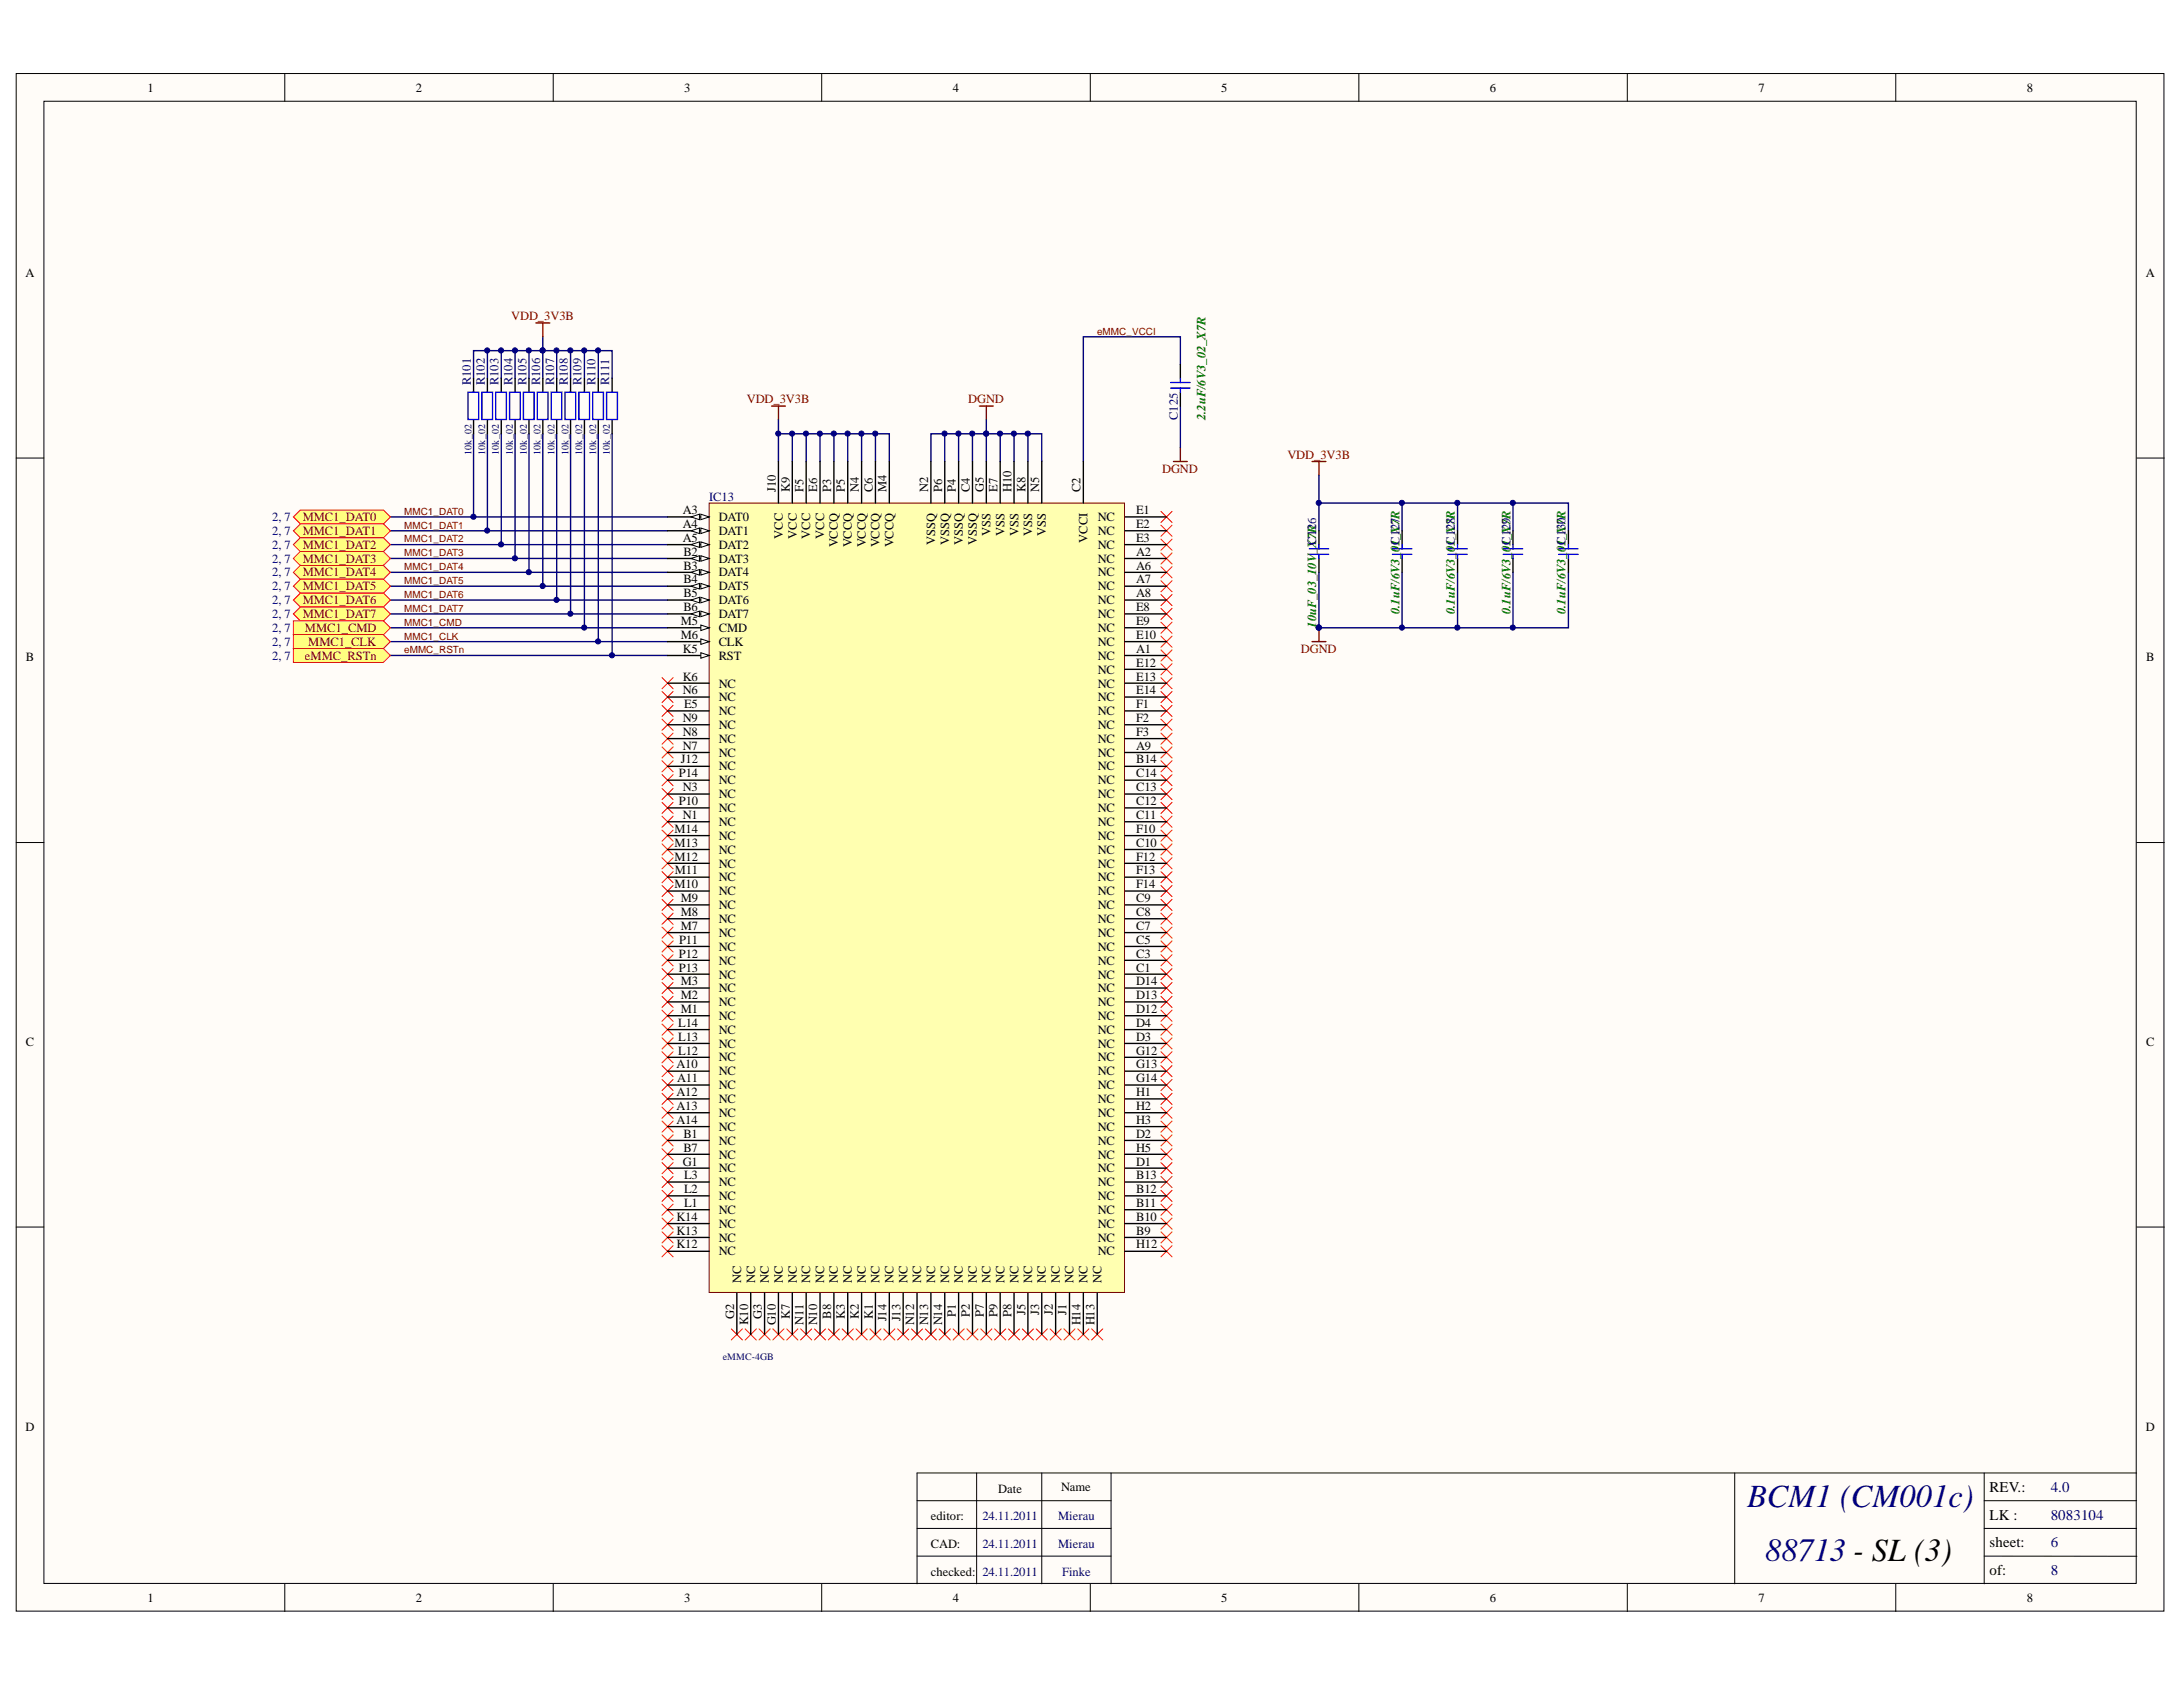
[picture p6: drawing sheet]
<svg xmlns="http://www.w3.org/2000/svg" width="279mm" height="216mm" viewBox="0 0 279 216" stroke-linecap="round" stroke-linejoin="round" font-family="sans-serif">
<defs><g id="words">
<g font-size="4.1" fill="#000080">
<text x="223.6" y="192.9">BCM1 (CM001c)</text>
<text x="225.9" y="199.8">88713 - SL (3)</text>
</g>
<g font-size="1.9">
<text x="254.6" y="190.9">REV.:</text>
<text x="254.6" y="194.5">LK :</text>
<text x="254.6" y="198">sheet:</text>
<text x="254.6" y="201.6">of:</text>
</g>
<g font-size="1.9" fill="#000080">
<text x="262.5" y="190.9">4.0</text>
<text x="262.5" y="194.5">8083104</text>
<text x="262.5" y="198">6</text>
<text x="262.5" y="201.6">8</text>
</g>
<g font-size="1.6">
<text x="18.9" y="11.7">1</text>
<text x="53.2" y="11.7">2</text>
<text x="87.6" y="11.7">3</text>
<text x="122" y="11.7">4</text>
<text x="156.3" y="11.7">5</text>
<text x="190.7" y="11.7">6</text>
<text x="225.1" y="11.7">7</text>
<text x="259.4" y="11.7">8</text>
<text x="3.3" y="35.4">A</text>
<text x="274.6" y="35.4">A</text>
<text x="87.4" y="65.8">A3</text>
<text x="99.3" y="63" transform="rotate(-90 99.3 63)">J10</text>
<text x="101.1" y="63" transform="rotate(-90 101.1 63)">K9</text>
<text x="102.9" y="63" transform="rotate(-90 102.9 63)">F5</text>
<text x="104.6" y="63" transform="rotate(-90 104.6 63)">E6</text>
<text x="106.4" y="63" transform="rotate(-90 106.4 63)">P3</text>
<text x="108.1" y="63" transform="rotate(-90 108.1 63)">P5</text>
<text x="109.9" y="63" transform="rotate(-90 109.9 63)">N4</text>
<text x="111.7" y="63" transform="rotate(-90 111.7 63)">C6</text>
<text x="113.5" y="63" transform="rotate(-90 113.5 63)">M4</text>
<text x="118.8" y="63" transform="rotate(-90 118.8 63)">N2</text>
<text x="120.6" y="63" transform="rotate(-90 120.6 63)">P6</text>
<text x="122.4" y="63" transform="rotate(-90 122.4 63)">P4</text>
<text x="124.1" y="63" transform="rotate(-90 124.1 63)">C4</text>
<text x="125.9" y="63" transform="rotate(-90 125.9 63)">G5</text>
<text x="127.7" y="63" transform="rotate(-90 127.7 63)">E7</text>
<text x="129.5" y="63" transform="rotate(-90 129.5 63)">H10</text>
<text x="131.2" y="63" transform="rotate(-90 131.2 63)">K8</text>
<text x="133" y="63" transform="rotate(-90 133 63)">N5</text>
<text x="138.3" y="63" transform="rotate(-90 138.3 63)">C2</text>
<text x="145.4" y="65.8">E1</text>
<text x="87.4" y="67.6">A4</text>
<text x="87.4" y="69.3">A5</text>
<text x="87.5" y="71.1">B2</text>
<text x="92" y="66.7">DAT0</text>
<text x="92" y="68.5">DAT1</text>
<text x="92" y="70.2">DAT2</text>
<text x="100.2" y="68.9" transform="rotate(-90 100.2 68.9)">VCC</text>
<text x="102" y="68.9" transform="rotate(-90 102 68.9)">VCC</text>
<text x="103.7" y="68.9" transform="rotate(-90 103.7 68.9)">VCC</text>
<text x="105.5" y="68.9" transform="rotate(-90 105.5 68.9)">VCC</text>
<text x="107.3" y="70.1" transform="rotate(-90 107.3 70.1)">VCCQ</text>
<text x="109" y="70.1" transform="rotate(-90 109 70.1)">VCCQ</text>
<text x="110.8" y="70.1" transform="rotate(-90 110.8 70.1)">VCCQ</text>
<text x="112.6" y="70.1" transform="rotate(-90 112.6 70.1)">VCCQ</text>
<text x="114.4" y="70.1" transform="rotate(-90 114.4 70.1)">VCCQ</text>
<text x="119.7" y="69.7" transform="rotate(-90 119.7 69.7)">VSSQ</text>
<text x="121.5" y="69.7" transform="rotate(-90 121.5 69.7)">VSSQ</text>
<text x="123.2" y="69.7" transform="rotate(-90 123.2 69.7)">VSSQ</text>
<text x="125" y="69.7" transform="rotate(-90 125 69.7)">VSSQ</text>
<text x="126.8" y="68.6" transform="rotate(-90 126.8 68.6)">VSS</text>
<text x="128.6" y="68.6" transform="rotate(-90 128.6 68.6)">VSS</text>
<text x="130.3" y="68.6" transform="rotate(-90 130.3 68.6)">VSS</text>
<text x="132.1" y="68.6" transform="rotate(-90 132.1 68.6)">VSS</text>
<text x="133.9" y="68.6" transform="rotate(-90 133.9 68.6)">VSS</text>
<text x="139.2" y="69.5" transform="rotate(-90 139.2 69.5)">VCCI</text>
<text x="140.5" y="70.2">NC</text>
<text x="140.5" y="68.5">NC</text>
<text x="140.5" y="66.7">NC</text>
<text x="145.4" y="71.1">A2</text>
<text x="145.4" y="69.3">E3</text>
<text x="145.4" y="67.6">E2</text>
<text x="87.5" y="72.9">B3</text>
<text x="87.5" y="74.7">B4</text>
<text x="87.5" y="76.4">B5</text>
<text x="92" y="72">DAT3</text>
<text x="92" y="73.8">DAT4</text>
<text x="92" y="75.6">DAT5</text>
<text x="92" y="77.3">DAT6</text>
<text x="140.5" y="77.3">NC</text>
<text x="140.5" y="75.6">NC</text>
<text x="140.5" y="73.8">NC</text>
<text x="140.5" y="72">NC</text>
<text x="145.4" y="76.4">A8</text>
<text x="145.4" y="74.7">A7</text>
<text x="145.4" y="72.9">A6</text>
<text x="87.1" y="80">M5</text>
<text x="87.1" y="81.8">M6</text>
<text x="87.4" y="83.5">K5</text>
<text x="87.5" y="78.2">B6</text>
<text x="92" y="79.1">DAT7</text>
<text x="92" y="80.9">CMD</text>
<text x="92" y="82.7">CLK</text>
<text x="140.5" y="82.7">NC</text>
<text x="140.5" y="80.9">NC</text>
<text x="140.5" y="79.1">NC</text>
<text x="145.4" y="83.5">A1</text>
<text x="145.4" y="81.8">E10</text>
<text x="145.4" y="80">E9</text>
<text x="145.4" y="78.2">E8</text>
<text x="3.3" y="84.6">B</text>
<text x="87.4" y="87.1">K6</text>
<text x="87.4" y="88.9">N6</text>
<text x="92" y="84.4">RST</text>
<text x="92" y="88">NC</text>
<text x="92" y="89.8">NC</text>
<text x="140.5" y="89.8">NC</text>
<text x="140.5" y="88">NC</text>
<text x="140.5" y="86.2">NC</text>
<text x="140.5" y="84.4">NC</text>
<text x="145.4" y="88.9">E14</text>
<text x="145.4" y="87.1">E13</text>
<text x="145.4" y="85.3">E12</text>
<text x="274.7" y="84.6">B</text>
<text x="87.4" y="92.4">N9</text>
<text x="87.4" y="94.2">N8</text>
<text x="87.4" y="95.9">N7</text>
<text x="87.5" y="90.6">E5</text>
<text x="92" y="91.5">NC</text>
<text x="92" y="93.3">NC</text>
<text x="92" y="95.1">NC</text>
<text x="140.5" y="95.1">NC</text>
<text x="140.5" y="93.3">NC</text>
<text x="140.5" y="91.5">NC</text>
<text x="145.4" y="95.9">A9</text>
<text x="145.4" y="94.2">F3</text>
<text x="145.4" y="92.4">F2</text>
<text x="145.4" y="90.6">F1</text>
<text x="86.9" y="99.5">P14</text>
<text x="87.1" y="97.7">J12</text>
<text x="87.4" y="101.3">N3</text>
<text x="92" y="96.8">NC</text>
<text x="92" y="98.6">NC</text>
<text x="92" y="100.4">NC</text>
<text x="140.5" y="100.4">NC</text>
<text x="140.5" y="98.6">NC</text>
<text x="140.5" y="96.8">NC</text>
<text x="145.4" y="101.3">C13</text>
<text x="145.4" y="99.5">C14</text>
<text x="145.4" y="97.7">B14</text>
<text x="86.3" y="106.6">M14</text>
<text x="86.9" y="103">P10</text>
<text x="87.4" y="104.8">N1</text>
<text x="92" y="102.1">NC</text>
<text x="92" y="103.9">NC</text>
<text x="92" y="105.7">NC</text>
<text x="92" y="107.5">NC</text>
<text x="140.5" y="105.7">NC</text>
<text x="140.5" y="103.9">NC</text>
<text x="140.5" y="102.1">NC</text>
<text x="140.5" y="107.5">NC</text>
<text x="145.4" y="104.8">C11</text>
<text x="145.4" y="103">C12</text>
<text x="145.4" y="106.6">F10</text>
<text x="86.3" y="108.4">M13</text>
<text x="86.3" y="110.1">M12</text>
<text x="86.3" y="113.7">M10</text>
<text x="86.4" y="111.9">M11</text>
<text x="92" y="109.3">NC</text>
<text x="92" y="111">NC</text>
<text x="92" y="112.8">NC</text>
<text x="140.5" y="112.8">NC</text>
<text x="140.5" y="111">NC</text>
<text x="140.5" y="109.3">NC</text>
<text x="145.4" y="113.7">F14</text>
<text x="145.4" y="111.9">F13</text>
<text x="145.4" y="110.1">F12</text>
<text x="145.4" y="108.4">C10</text>
<text x="87.1" y="115.5">M9</text>
<text x="87.1" y="117.2">M8</text>
<text x="87.1" y="119">M7</text>
<text x="92" y="116.4">NC</text>
<text x="92" y="118.1">NC</text>
<text x="92" y="119.9">NC</text>
<text x="92" y="114.6">NC</text>
<text x="140.5" y="119.9">NC</text>
<text x="140.5" y="118.1">NC</text>
<text x="140.5" y="116.4">NC</text>
<text x="140.5" y="114.6">NC</text>
<text x="145.4" y="119">C7</text>
<text x="145.4" y="117.2">C8</text>
<text x="145.4" y="115.5">C9</text>
<text x="86.9" y="122.6">P12</text>
<text x="86.9" y="124.3">P13</text>
<text x="86.9" y="120.8">P11</text>
<text x="92" y="121.7">NC</text>
<text x="92" y="123.5">NC</text>
<text x="92" y="125.2">NC</text>
<text x="140.5" y="125.2">NC</text>
<text x="140.5" y="123.5">NC</text>
<text x="140.5" y="121.7">NC</text>
<text x="145.4" y="124.3">C1</text>
<text x="145.4" y="122.6">C3</text>
<text x="145.4" y="120.8">C5</text>
<text x="86.8" y="131.4">L14</text>
<text x="87.1" y="126.1">M3</text>
<text x="87.1" y="127.9">M2</text>
<text x="87.1" y="129.6">M1</text>
<text x="92" y="127">NC</text>
<text x="92" y="128.7">NC</text>
<text x="92" y="130.5">NC</text>
<text x="140.5" y="130.5">NC</text>
<text x="140.5" y="128.7">NC</text>
<text x="140.5" y="127">NC</text>
<text x="145.4" y="131.4">D4</text>
<text x="145.4" y="129.6">D12</text>
<text x="145.4" y="127.9">D13</text>
<text x="145.4" y="126.1">D14</text>
<text x="3.3" y="133.9">C</text>
<text x="86.6" y="136.7">A10</text>
<text x="86.8" y="133.2">L13</text>
<text x="86.8" y="135">L12</text>
<text x="92" y="132.3">NC</text>
<text x="92" y="134.1">NC</text>
<text x="92" y="135.8">NC</text>
<text x="92" y="137.6">NC</text>
<text x="140.5" y="137.6">NC</text>
<text x="140.5" y="135.8">NC</text>
<text x="140.5" y="134.1">NC</text>
<text x="140.5" y="132.3">NC</text>
<text x="145.4" y="136.7">G13</text>
<text x="145.4" y="135">G12</text>
<text x="145.4" y="133.2">D3</text>
<text x="274.7" y="133.9">C</text>
<text x="86.6" y="140.3">A12</text>
<text x="86.6" y="142.1">A13</text>
<text x="86.6" y="143.8">A14</text>
<text x="86.7" y="138.5">A11</text>
<text x="92" y="141.2">NC</text>
<text x="92" y="143">NC</text>
<text x="92" y="139.4">NC</text>
<text x="140.5" y="143">NC</text>
<text x="140.5" y="141.2">NC</text>
<text x="140.5" y="139.4">NC</text>
<text x="145.4" y="143.8">H3</text>
<text x="145.4" y="142.1">H2</text>
<text x="145.4" y="140.3">H1</text>
<text x="145.4" y="138.5">G14</text>
<text x="87.4" y="149.2">G1</text>
<text x="87.5" y="145.6">B1</text>
<text x="87.5" y="147.4">B7</text>
<text x="92" y="144.7">NC</text>
<text x="92" y="146.5">NC</text>
<text x="92" y="148.3">NC</text>
<text x="140.5" y="148.3">NC</text>
<text x="140.5" y="146.5">NC</text>
<text x="140.5" y="144.7">NC</text>
<text x="145.4" y="149.2">D1</text>
<text x="145.4" y="147.4">H5</text>
<text x="145.4" y="145.6">D2</text>
<text x="87.5" y="150.9">L3</text>
<text x="87.5" y="152.7">L2</text>
<text x="87.5" y="154.5">L1</text>
<text x="92" y="150.1">NC</text>
<text x="92" y="151.8">NC</text>
<text x="92" y="153.6">NC</text>
<text x="92" y="155.3">NC</text>
<text x="140.5" y="155.3">NC</text>
<text x="140.5" y="153.6">NC</text>
<text x="140.5" y="151.8">NC</text>
<text x="140.5" y="150.1">NC</text>
<text x="145.4" y="154.5">B11</text>
<text x="145.4" y="152.7">B12</text>
<text x="145.4" y="150.9">B13</text>
<text x="86.6" y="156.2">K14</text>
<text x="86.6" y="158">K13</text>
<text x="86.6" y="159.8">K12</text>
<text x="92" y="157.1">NC</text>
<text x="92" y="158.9">NC</text>
<text x="92" y="160.7">NC</text>
<text x="140.5" y="160.7">NC</text>
<text x="140.5" y="158.9">NC</text>
<text x="140.5" y="157.1">NC</text>
<text x="145.4" y="159.8">H12</text>
<text x="145.4" y="158">B9</text>
<text x="145.4" y="156.2">B10</text>
<text x="94.9" y="164.2" transform="rotate(-90 94.9 164.2)">NC</text>
<text x="96.6" y="164.2" transform="rotate(-90 96.6 164.2)">NC</text>
<text x="98.4" y="164.2" transform="rotate(-90 98.4 164.2)">NC</text>
<text x="100.2" y="164.2" transform="rotate(-90 100.2 164.2)">NC</text>
<text x="102" y="164.2" transform="rotate(-90 102 164.2)">NC</text>
<text x="103.7" y="164.2" transform="rotate(-90 103.7 164.2)">NC</text>
<text x="105.5" y="164.2" transform="rotate(-90 105.5 164.2)">NC</text>
<text x="107.3" y="164.2" transform="rotate(-90 107.3 164.2)">NC</text>
<text x="109" y="164.2" transform="rotate(-90 109 164.2)">NC</text>
<text x="110.8" y="164.2" transform="rotate(-90 110.8 164.2)">NC</text>
<text x="112.6" y="164.2" transform="rotate(-90 112.6 164.2)">NC</text>
<text x="114.4" y="164.2" transform="rotate(-90 114.4 164.2)">NC</text>
<text x="116.1" y="164.2" transform="rotate(-90 116.1 164.2)">NC</text>
<text x="117.9" y="164.2" transform="rotate(-90 117.9 164.2)">NC</text>
<text x="119.7" y="164.2" transform="rotate(-90 119.7 164.2)">NC</text>
<text x="121.5" y="164.2" transform="rotate(-90 121.5 164.2)">NC</text>
<text x="123.2" y="164.2" transform="rotate(-90 123.2 164.2)">NC</text>
<text x="125" y="164.2" transform="rotate(-90 125 164.2)">NC</text>
<text x="126.8" y="164.2" transform="rotate(-90 126.8 164.2)">NC</text>
<text x="128.6" y="164.2" transform="rotate(-90 128.6 164.2)">NC</text>
<text x="130.3" y="164.2" transform="rotate(-90 130.3 164.2)">NC</text>
<text x="132.1" y="164.2" transform="rotate(-90 132.1 164.2)">NC</text>
<text x="133.9" y="164.2" transform="rotate(-90 133.9 164.2)">NC</text>
<text x="135.6" y="164.2" transform="rotate(-90 135.6 164.2)">NC</text>
<text x="137.4" y="164.2" transform="rotate(-90 137.4 164.2)">NC</text>
<text x="139.2" y="164.2" transform="rotate(-90 139.2 164.2)">NC</text>
<text x="141" y="164.2" transform="rotate(-90 141 164.2)">NC</text>
<text x="94" y="168.8" transform="rotate(-90 94 168.8)">G2</text>
<text x="95.7" y="169.6" transform="rotate(-90 95.7 169.6)">K10</text>
<text x="97.5" y="168.8" transform="rotate(-90 97.5 168.8)">G3</text>
<text x="99.3" y="169.6" transform="rotate(-90 99.3 169.6)">G10</text>
<text x="101.1" y="168.8" transform="rotate(-90 101.1 168.8)">K7</text>
<text x="102.9" y="169.6" transform="rotate(-90 102.9 169.6)">N11</text>
<text x="104.6" y="169.6" transform="rotate(-90 104.6 169.6)">N10</text>
<text x="106.4" y="168.7" transform="rotate(-90 106.4 168.7)">B8</text>
<text x="108.1" y="168.8" transform="rotate(-90 108.1 168.8)">K3</text>
<text x="109.9" y="168.8" transform="rotate(-90 109.9 168.8)">K2</text>
<text x="111.7" y="168.8" transform="rotate(-90 111.7 168.8)">K1</text>
<text x="113.5" y="169.1" transform="rotate(-90 113.5 169.1)">J14</text>
<text x="115.2" y="169.1" transform="rotate(-90 115.2 169.1)">J13</text>
<text x="117" y="169.6" transform="rotate(-90 117 169.6)">N12</text>
<text x="118.8" y="169.6" transform="rotate(-90 118.8 169.6)">N13</text>
<text x="120.6" y="169.6" transform="rotate(-90 120.6 169.6)">N14</text>
<text x="122.4" y="168.6" transform="rotate(-90 122.4 168.6)">P1</text>
<text x="124.1" y="168.6" transform="rotate(-90 124.1 168.6)">P2</text>
<text x="125.9" y="168.6" transform="rotate(-90 125.9 168.6)">P7</text>
<text x="127.7" y="168.6" transform="rotate(-90 127.7 168.6)">P9</text>
<text x="129.5" y="168.6" transform="rotate(-90 129.5 168.6)">P8</text>
<text x="131.2" y="168.3" transform="rotate(-90 131.2 168.3)">J5</text>
<text x="133" y="168.3" transform="rotate(-90 133 168.3)">J3</text>
<text x="134.7" y="168.3" transform="rotate(-90 134.7 168.3)">J2</text>
<text x="136.5" y="168.3" transform="rotate(-90 136.5 168.3)">J1</text>
<text x="138.3" y="169.6" transform="rotate(-90 138.3 169.6)">H14</text>
<text x="140.1" y="169.6" transform="rotate(-90 140.1 169.6)">H13</text>
<text x="3.3" y="183.1">D</text>
<text x="274.6" y="183.1">D</text>
<text x="127.8" y="191">Date</text>
<text x="135.8" y="190.8">Name</text>
<text x="119.1" y="194.5">editor:</text>
<text x="119.1" y="198.1">CAD:</text>
<text x="119.1" y="201.6">checked:</text>
<text x="18.9" y="205">1</text>
<text x="53.2" y="205">2</text>
<text x="87.6" y="205">3</text>
<text x="122" y="205">4</text>
<text x="156.3" y="205">5</text>
<text x="190.7" y="205">6</text>
<text x="225.1" y="205">7</text>
<text x="259.4" y="205">8</text>
</g>
<g font-size="1.6" fill="#800000">
<text x="65.4" y="41">VDD_3V3B</text>
<text x="95.6" y="51.6">VDD_3V3B</text>
<text x="123.9" y="51.6">DGND</text>
<text x="164.8" y="58.7">VDD_3V3B</text>
<text x="148.7" y="60.5">DGND</text>
<text x="38.7" y="66.7">MMC1_DAT0</text>
<text x="38.7" y="68.5">MMC1_DAT1</text>
<text x="38.7" y="70.2">MMC1_DAT2</text>
<text x="38.7" y="72">MMC1_DAT3</text>
<text x="38.7" y="73.8">MMC1_DAT4</text>
<text x="38.7" y="75.6">MMC1_DAT5</text>
<text x="38.7" y="77.3">MMC1_DAT6</text>
<text x="38.7" y="79.1">MMC1_DAT7</text>
<text x="39" y="80.9">MMC1_CMD</text>
<text x="39.5" y="82.7">MMC1_CLK</text>
<text x="166.5" y="83.5">DGND</text>
<text x="39" y="84.4">eMMC_RSTn</text>
</g>
<g font-size="1.6" fill="#000080">
<text x="60.3" y="49.3" transform="rotate(-90 60.3 49.3)">R101</text>
<text x="62" y="49.3" transform="rotate(-90 62 49.3)">R102</text>
<text x="63.8" y="49.3" transform="rotate(-90 63.8 49.3)">R103</text>
<text x="65.6" y="49.3" transform="rotate(-90 65.6 49.3)">R104</text>
<text x="67.4" y="49.3" transform="rotate(-90 67.4 49.3)">R105</text>
<text x="69.1" y="49.3" transform="rotate(-90 69.1 49.3)">R106</text>
<text x="70.9" y="49.3" transform="rotate(-90 70.9 49.3)">R107</text>
<text x="72.7" y="49.3" transform="rotate(-90 72.7 49.3)">R108</text>
<text x="74.4" y="49.3" transform="rotate(-90 74.4 49.3)">R109</text>
<text x="76.2" y="49.3" transform="rotate(-90 76.2 49.3)">R110</text>
<text x="78" y="49.3" transform="rotate(-90 78 49.3)">R111</text>
<text x="150.7" y="53.7" transform="rotate(-90 150.7 53.7)">C125</text>
<text x="90.8" y="64.1">IC13</text>
<text x="34.8" y="66.7">2, 7</text>
<text x="34.8" y="68.5">2, 7</text>
<text x="34.8" y="70.2">2, 7</text>
<text x="168.4" y="69.7" transform="rotate(-90 168.4 69.7)">C126</text>
<text x="34.8" y="72">2, 7</text>
<text x="34.8" y="73.8">2, 7</text>
<text x="34.8" y="75.6">2, 7</text>
<text x="34.8" y="77.3">2, 7</text>
<text x="34.8" y="79.1">2, 7</text>
<text x="34.8" y="80.9">2, 7</text>
<text x="34.8" y="82.7">2, 7</text>
<text x="34.8" y="84.4">2, 7</text>
<text x="125.7" y="194.5">24.11.2011</text>
<text x="135.4" y="194.5">Mierau</text>
<text x="125.7" y="201.6">24.11.2011</text>
<text x="125.7" y="198.1">24.11.2011</text>
<text x="135.4" y="198.1">Mierau</text>
<text x="135.9" y="201.6">Finke</text>
</g>
<g font-size="1.6" fill="#008000">
<text x="154.3" y="53.7" transform="rotate(-90 154.3 53.7)">2.2uF/6V3_02_X7R</text>
<text x="168.4" y="70.9" transform="rotate(-90 168.4 70.9)">_</text>
<text x="168.4" y="70.1" transform="rotate(-90 168.4 70.1)">X7R</text>
<text x="179.1" y="70.7" transform="rotate(-90 179.1 70.7)">0</text>
<text x="179.1" y="69.9" transform="rotate(-90 179.1 69.9)">1C_1X277R</text>
<text x="186.2" y="70.7" transform="rotate(-90 186.2 70.7)">0</text>
<text x="186.2" y="69.9" transform="rotate(-90 186.2 69.9)">1C_1X278R</text>
<text x="193.3" y="70.7" transform="rotate(-90 193.3 70.7)">0</text>
<text x="193.3" y="69.9" transform="rotate(-90 193.3 69.9)">1C_1X279R</text>
<text x="200.4" y="70.7" transform="rotate(-90 200.4 70.7)">0</text>
<text x="200.4" y="69.9" transform="rotate(-90 200.4 69.9)">1C_1X370R</text>
<text x="168.4" y="80.3" transform="rotate(-90 168.4 80.3)">10uF_03_10V</text>
<text x="179.1" y="78.6" transform="rotate(-90 179.1 78.6)">0.1uF/6V3_</text>
<text x="186.2" y="78.6" transform="rotate(-90 186.2 78.6)">0.1uF/6V3_</text>
<text x="193.3" y="78.6" transform="rotate(-90 193.3 78.6)">0.1uF/6V3_</text>
<text x="200.4" y="78.6" transform="rotate(-90 200.4 78.6)">0.1uF/6V3_</text>
</g>
<text font-size="1.3" fill="#800000" x="140.4" y="42.8">eMMC_VCCI</text>
<g font-size="1.3" fill="#000080">
<text x="60.4" y="58.2" transform="rotate(-90 60.4 58.2)">10k_02</text>
<text x="62.1" y="58.2" transform="rotate(-90 62.1 58.2)">10k_02</text>
<text x="63.9" y="58.2" transform="rotate(-90 63.9 58.2)">10k_02</text>
<text x="65.6" y="58.2" transform="rotate(-90 65.6 58.2)">10k_02</text>
<text x="67.4" y="58.2" transform="rotate(-90 67.4 58.2)">10k_02</text>
<text x="69.2" y="58.2" transform="rotate(-90 69.2 58.2)">10k_02</text>
<text x="71" y="58.2" transform="rotate(-90 71 58.2)">10k_02</text>
<text x="72.7" y="58.2" transform="rotate(-90 72.7 58.2)">10k_02</text>
<text x="74.5" y="58.2" transform="rotate(-90 74.5 58.2)">10k_02</text>
<text x="76.3" y="58.2" transform="rotate(-90 76.3 58.2)">10k_02</text>
<text x="78.1" y="58.2" transform="rotate(-90 78.1 58.2)">10k_02</text>
<text x="92.5" y="174.1">eMMC-4GB</text>
</g>
<g font-size="1.3" fill="#790000">
<text x="51.7" y="65.9">MMC1_DAT0</text>
<text x="51.7" y="67.6">MMC1_DAT1</text>
<text x="51.7" y="69.4">MMC1_DAT2</text>
<text x="51.7" y="71.2">MMC1_DAT3</text>
<text x="51.7" y="73">MMC1_DAT4</text>
<text x="51.7" y="74.8">MMC1_DAT5</text>
<text x="51.7" y="76.5">MMC1_DAT6</text>
<text x="51.7" y="78.3">MMC1_DAT7</text>
<text x="51.7" y="80.1">MMC1_CMD</text>
<text x="51.7" y="81.9">MMC1_CLK</text>
<text x="51.7" y="83.6">eMMC_RSTn</text>
</g>
</g></defs>
<g fill="#fffcf8" stroke="#000" stroke-width=".13">
<path d="M2.1 9.4h274.9v196.8h-274.9z"/>
<path d="M5.6 13h267.8v189.6h-267.8z"/>
</g>
<g fill="none" stroke="#000" stroke-width=".13">
<path d="M36.4 9.4v3.6M70.8 9.4v3.6M105.2 9.4v3.6M139.5 9.4v3.6M173.9 9.4v3.6M208.3 9.4v3.6M242.6 9.4v3.6M2.1 58.6h3.5M273.5 58.6h3.5M2.1 107.8h3.5M273.5 107.8h3.5M2.1 157h3.5"/>
<path d="M273.5 157h3.5M117.4 199.2h24.8M117.4 192.1h24.8M117.4 195.6h24.8M125 188.5v14.2M133.3 188.5v14.2M142.2 188.5v14.2M222 188.5v14.2M254 199.2h19.5M254 192.1h19.5M254 195.6h19.5M254 188.5v14.2"/>
<path d="M273.5 188.5h-156.1v14.2M36.4 202.7v3.5M70.8 202.7v3.5M105.2 202.7v3.5M139.5 202.7v3.5M173.9 202.7v3.5M208.3 202.7v3.5M242.6 202.7v3.5"/>
</g>
<g fill="none" stroke="#f00" stroke-width=".13">
<path d="M148.6 65.4l1.4 1.5M148.6 67.2l1.4 1.4M148.6 69l1.4 1.4M148.6 70.8l1.4 1.4M148.6 72.5l1.4 1.5M148.6 74.3l1.4 1.4M148.6 76.1l1.4 1.4M148.6 77.9l1.4 1.4M148.6 79.6l1.4 1.5M150 65.4l-1.4 1.5M150 67.2l-1.4 1.4M150 69l-1.4 1.4"/>
<path d="M150 70.8l-1.4 1.4M150 72.5l-1.4 1.5M150 74.3l-1.4 1.4M150 76.1l-1.4 1.4M150 77.9l-1.4 1.4M150 79.6l-1.4 1.5M84.7 86.7l1.5 1.4M84.7 88.5l1.5 1.4M84.7 90.3l1.5 1.4M84.7 92l1.5 1.5M84.7 93.8l1.5 1.4M84.7 95.6l1.5 1.4"/>
<path d="M84.7 97.4l1.5 1.4M84.7 99.1l1.5 1.5M86.2 86.7l-1.5 1.4M86.2 88.5l-1.5 1.4M86.2 90.3l-1.5 1.4M86.2 92l-1.5 1.5M86.2 93.8l-1.5 1.4M86.2 95.6l-1.5 1.4M86.2 97.4l-1.5 1.4M86.2 99.1l-1.5 1.5M148.6 81.4l1.4 1.4M148.6 83.2l1.4 1.4"/>
<path d="M148.6 85l1.4 1.4M148.6 86.7l1.4 1.4M148.6 88.5l1.4 1.4M148.6 90.3l1.4 1.4M148.6 92l1.4 1.5M148.6 93.8l1.4 1.4M148.6 95.6l1.4 1.4M148.6 97.4l1.4 1.4M148.6 99.1l1.4 1.5M150 83.2l-1.4 1.4M150 81.4l-1.4 1.4M150 85l-1.4 1.4"/>
<path d="M150 86.7l-1.4 1.4M150 88.5l-1.4 1.4M150 90.3l-1.4 1.4M150 92l-1.4 1.5M150 93.8l-1.4 1.4M150 95.6l-1.4 1.4M150 97.4l-1.4 1.4M150 99.1l-1.4 1.5M84.7 100.9l1.5 1.4M84.7 102.7l1.5 1.4M84.7 104.5l1.5 1.4M84.7 106.2l1.5 1.4"/>
<path d="M84.7 108l1.5 1.4M84.7 109.8l1.5 1.4M84.7 111.6l1.5 1.4M84.7 113.3l1.5 1.4M84.7 115.1l1.5 1.4M84.7 116.9l1.5 1.4M84.7 118.6l1.5 1.5M86.2 100.9l-1.5 1.4M86.2 102.7l-1.5 1.4M86.2 104.5l-1.5 1.4M86.2 106.2l-1.5 1.4M86.2 108l-1.5 1.4"/>
<path d="M86.2 109.8l-1.5 1.4M86.2 111.6l-1.5 1.4M86.2 113.3l-1.5 1.4M86.2 115.1l-1.5 1.4M86.2 116.9l-1.5 1.4M86.2 118.6l-1.5 1.5M148.6 100.9l1.4 1.4M148.6 102.7l1.4 1.4M148.6 104.5l1.4 1.4M148.6 106.2l1.4 1.4M148.6 108l1.4 1.4M148.6 109.8l1.4 1.4"/>
<path d="M148.6 111.6l1.4 1.4M148.6 113.3l1.4 1.4M148.6 115.1l1.4 1.4M148.6 116.9l1.4 1.4M148.6 118.6l1.4 1.5M150 100.9l-1.4 1.4M150 102.7l-1.4 1.4M150 104.5l-1.4 1.4M150 106.2l-1.4 1.4M150 108l-1.4 1.4M150 109.8l-1.4 1.4M150 111.6l-1.4 1.4"/>
<path d="M150 113.3l-1.4 1.4M150 115.1l-1.4 1.4M150 116.9l-1.4 1.4M150 118.6l-1.4 1.5M84.7 120.4l1.5 1.4M84.7 122.2l1.5 1.4M84.7 124l1.5 1.4M84.7 125.7l1.5 1.5M84.7 127.5l1.5 1.4M84.7 129.3l1.5 1.4M84.7 131.1l1.5 1.4M84.7 132.8l1.5 1.4"/>
<path d="M84.7 134.6l1.5 1.4M84.7 136.4l1.5 1.4M84.7 138.2l1.5 1.4M84.7 139.9l1.5 1.4M86.2 120.4l-1.5 1.4M86.2 122.2l-1.5 1.4M86.2 124l-1.5 1.4M86.2 125.7l-1.5 1.5M86.2 127.5l-1.5 1.4M86.2 129.3l-1.5 1.4M86.2 131.1l-1.5 1.4M86.2 132.8l-1.5 1.4"/>
<path d="M86.2 134.6l-1.5 1.4M86.2 136.4l-1.5 1.4M86.2 138.2l-1.5 1.4M86.2 139.9l-1.5 1.4M148.6 120.4l1.4 1.4M148.6 122.2l1.4 1.4M148.6 124l1.4 1.4M148.6 125.7l1.4 1.5M148.6 127.5l1.4 1.4M148.6 129.3l1.4 1.4M148.6 131.1l1.4 1.4M148.6 132.8l1.4 1.4"/>
<path d="M148.6 134.6l1.4 1.4M148.6 136.4l1.4 1.4M148.6 138.2l1.4 1.4M148.6 139.9l1.4 1.4M150 122.2l-1.4 1.4M150 129.3l-1.4 1.4M150 131.1l-1.4 1.4M150 138.2l-1.4 1.4M150 139.9l-1.4 1.4M150 120.4l-1.4 1.4M150 124l-1.4 1.4M150 125.7l-1.4 1.5"/>
<path d="M150 127.5l-1.4 1.4M150 132.8l-1.4 1.4M150 134.6l-1.4 1.4M150 136.4l-1.4 1.4M84.7 141.7l1.5 1.4M84.7 143.5l1.5 1.4M84.7 145.2l1.5 1.5M84.7 147l1.5 1.4M84.7 148.8l1.5 1.4M84.7 150.6l1.5 1.4M84.7 152.3l1.5 1.5M84.7 154.1l1.5 1.4"/>
<path d="M84.7 155.9l1.5 1.4M84.7 157.7l1.5 1.4M84.7 159.4l1.5 1.4M86.2 141.7l-1.5 1.4M86.2 143.5l-1.5 1.4M86.2 145.2l-1.5 1.5M86.2 147l-1.5 1.4M86.2 148.8l-1.5 1.4M86.2 150.6l-1.5 1.4M86.2 152.3l-1.5 1.5M86.2 154.1l-1.5 1.4M86.2 155.9l-1.5 1.4"/>
<path d="M86.2 157.7l-1.5 1.4M86.2 159.4l-1.5 1.4M148.6 141.7l1.4 1.4M148.6 143.5l1.4 1.4M148.6 147l1.4 1.4M148.6 145.2l1.4 1.5M148.6 148.8l1.4 1.4M148.6 150.6l1.4 1.4M148.6 152.3l1.4 1.5M148.6 154.1l1.4 1.4M148.6 155.9l1.4 1.4M148.6 157.7l1.4 1.4"/>
<path d="M148.6 159.4l1.4 1.4M150 141.7l-1.4 1.4M150 147l-1.4 1.4M150 148.8l-1.4 1.4M150 150.6l-1.4 1.4M150 152.3l-1.4 1.5M150 155.9l-1.4 1.4M150 157.7l-1.4 1.4M150 159.4l-1.4 1.4M150 143.5l-1.4 1.4M150 145.2l-1.4 1.5M150 154.1l-1.4 1.4"/>
<path d="M93.6 170.1l1.4 1.4M95 170.1l-1.4 1.4M95.4 170.1l1.4 1.4M96.8 170.1l-1.4 1.4M97.1 170.1l1.5 1.4M98.6 170.1l-1.5 1.4M98.9 170.1l1.4 1.4M100.3 170.1l-1.4 1.4M100.7 170.1l1.4 1.4M102.1 170.1l-1.4 1.4M102.5 170.1l1.4 1.4M103.9 170.1l-1.4 1.4"/>
<path d="M104.2 170.1l1.5 1.4M105.7 170.1l-1.5 1.4M106 170.1l1.4 1.4M107.4 170.1l-1.4 1.4M107.8 170.1l1.4 1.4M109.2 170.1l-1.4 1.4M109.6 170.1l1.4 1.4M111 170.1l-1.4 1.4M111.3 170.1l1.5 1.4M112.8 170.1l-1.5 1.4M113.1 170.1l1.4 1.4M114.5 170.1l-1.4 1.4"/>
<path d="M114.9 170.1l1.4 1.4M116.3 170.1l-1.4 1.4M116.7 170.1l1.4 1.4M118.1 170.1l-1.4 1.4M118.4 170.1l1.5 1.4M119.9 170.1l-1.5 1.4M120.2 170.1l1.4 1.4M121.6 170.1l-1.4 1.4M122 170.1l1.4 1.4M123.4 170.1l-1.4 1.4M123.8 170.1l1.4 1.4M125.2 170.1l-1.4 1.4"/>
<path d="M125.5 170.1l1.4 1.4M126.9 170.1l-1.4 1.4M127.3 170.1l1.4 1.4M128.7 170.1l-1.4 1.4M129.1 170.1l1.4 1.4M130.5 170.1l-1.4 1.4M130.9 170.1l1.4 1.4M132.3 170.1l-1.4 1.4M132.6 170.1l1.4 1.4M134 170.1l-1.4 1.4M134.4 170.1l1.4 1.4M135.8 170.1l-1.4 1.4"/>
<path d="M136.2 170.1l1.4 1.4M137.6 170.1l-1.4 1.4M137.9 170.1l1.5 1.4M139.4 170.1l-1.5 1.4M139.7 170.1l1.4 1.4M141.1 170.1l-1.4 1.4"/>
</g>
<g fill="none" stroke="#000080" stroke-width=".18">
<path d="M60.6 48.4v-3.5h17.7v3.5M60.6 55.5v10.7M62.4 44.9v3.5M62.4 55.5v12.4M64.2 44.9v3.5M64.2 55.5v14.2M65.9 44.9v3.5M65.9 55.5v16M67.7 44.9v3.5M67.7 55.5v17.7M69.5 43.1v5.3M69.5 55.5v19.5"/>
<path d="M71.3 44.9v3.5M71.3 55.5v21.3M73 44.9v3.5M73 55.5v23.1M74.8 44.9v3.5M74.8 55.5v24.8M76.6 44.9v3.5M76.6 55.5v26.6M78.3 55.5v28.4M99.6 55.5h14.2v3.6M99.6 53.7v5.4M101.4 55.5v3.6"/>
<path d="M103.2 55.5v3.6M105 55.5v3.6M106.7 55.5v3.6M108.5 55.5v3.6M110.3 55.5v3.6M112 55.5v3.6M119.1 59.1v-3.6h14.2v3.6M120.9 55.5v3.6M122.7 55.5v3.6M124.5 55.5v3.6M126.2 53.7v5.4M128 55.5v3.6"/>
<path d="M129.8 55.5v3.6M131.6 55.5v3.6M151.1 46.6v-3.5h-12.4v16M151.1 52v5.3M50 66.2h35.4M50 67.9h35.4M50 69.7h35.4M50 71.5h35.4M50 73.2h35.4M50 75h35.4M50 76.8h35.4M50 78.6h35.4"/>
<path d="M168.8 64.4h31.9v3.5M168.8 73.2v7.1h31.9v-7.1M168.8 60.8v7.1M179.5 64.4v3.5M179.5 73.2v7.1M186.5 64.4v3.5M186.5 73.2v7.1M193.6 64.4v3.5M193.6 73.2v7.1M50 80.3h35.4M50 82.1h35.4M50 83.9h35.4"/>
</g>
<g fill="#000080" stroke="#000080" stroke-width=".13">
<circle cx="60.6" cy="66.1" r=".33"/>
<circle cx="62.4" cy="67.9" r=".33"/>
<circle cx="64.1" cy="69.7" r=".33"/>
<circle cx="65.9" cy="71.4" r=".33"/>
<circle cx="67.7" cy="73.2" r=".33"/>
<circle cx="69.5" cy="75" r=".33"/>
<circle cx="71.2" cy="76.8" r=".33"/>
<circle cx="73" cy="78.5" r=".33"/>
<circle cx="74.8" cy="80.3" r=".33"/>
<circle cx="76.5" cy="82.1" r=".33"/>
<circle cx="78.3" cy="83.9" r=".33"/>
<circle cx="76.5" cy="44.8" r=".33"/>
<circle cx="74.8" cy="44.8" r=".33"/>
<circle cx="73" cy="44.8" r=".33"/>
<circle cx="71.2" cy="44.8" r=".33"/>
<circle cx="69.5" cy="44.8" r=".33"/>
<circle cx="67.7" cy="44.8" r=".33"/>
<circle cx="65.9" cy="44.8" r=".33"/>
<circle cx="64.1" cy="44.8" r=".33"/>
<circle cx="62.4" cy="44.8" r=".33"/>
<circle cx="99.6" cy="55.5" r=".33"/>
<circle cx="112" cy="55.5" r=".33"/>
<circle cx="110.2" cy="55.5" r=".33"/>
<circle cx="108.5" cy="55.5" r=".33"/>
<circle cx="106.7" cy="55.5" r=".33"/>
<circle cx="104.9" cy="55.5" r=".33"/>
<circle cx="103.2" cy="55.5" r=".33"/>
<circle cx="101.4" cy="55.5" r=".33"/>
<circle cx="120.9" cy="55.5" r=".33"/>
<circle cx="122.7" cy="55.5" r=".33"/>
<circle cx="124.4" cy="55.5" r=".33"/>
<circle cx="126.2" cy="55.5" r=".33"/>
<circle cx="128" cy="55.5" r=".33"/>
<circle cx="129.8" cy="55.5" r=".33"/>
<circle cx="131.5" cy="55.5" r=".33"/>
<circle cx="168.8" cy="80.3" r=".33"/>
<circle cx="168.8" cy="64.4" r=".33"/>
<circle cx="193.6" cy="64.4" r=".33"/>
<circle cx="186.5" cy="64.4" r=".33"/>
<circle cx="179.4" cy="64.4" r=".33"/>
<circle cx="193.6" cy="80.3" r=".33"/>
<circle cx="186.5" cy="80.3" r=".33"/>
<circle cx="179.4" cy="80.3" r=".33"/>
</g>
<path d="M68.6 41.3h1.8M69.5 41.3v1.8M98.7 52h1.8M99.6 52v1.7M125.4 52h1.7M126.2 52v1.7M150.2 59.1h1.8M151.1 57.3v1.8M167.9 59.1h1.8M168.8 59.1v1.7M167.9 82.1h1.8M168.8 80.3v1.8" fill="none" stroke="#800000" stroke-width=".18"/>
<g fill="#ffff80" stroke="#f00" stroke-width=".13">
<path d="M37.5 66.2l.9-.9h10.7l.9 .9-.9 .8h-10.7z" fill-rule="evenodd"/>
<path d="M37.5 67.9l.9-.9h10.7l.9 .9-.9 .9h-10.7z" fill-rule="evenodd"/>
<path d="M37.5 69.7l.9-.9h10.7l.9 .9-.9 .9h-10.7z" fill-rule="evenodd"/>
<path d="M37.5 71.5l.9-.9h10.7l.9 .9-.9 .9h-10.7z" fill-rule="evenodd"/>
<path d="M37.5 73.2l.9-.8h10.7l.9 .8-.9 .9h-10.7z" fill-rule="evenodd"/>
<path d="M37.5 75l.9-.9h10.7l.9 .9-.9 .9h-10.7z" fill-rule="evenodd"/>
<path d="M37.5 76.8l.9-.9h10.7l.9 .9-.9 .9h-10.7z" fill-rule="evenodd"/>
<path d="M37.5 78.6l.9-.9h10.7l.9 .9-.9 .9h-10.7z" fill-rule="evenodd"/>
<path d="M37.5 79.5h11.6l.9 .8-.9 .9h-11.6z" fill-rule="evenodd"/>
<path d="M37.5 81.2h11.6l.9 .9-.9 .9h-11.6z" fill-rule="evenodd"/>
<path d="M37.5 83h11.6l.9 .9-.9 .9h-11.6z" fill-rule="evenodd"/>
</g>
<g fill="none" stroke="#000" stroke-width=".18">
<path d="M60.6 48.4v1.8M60.6 53.7v1.8M62.4 48.4v1.8M62.4 53.7v1.8M64.2 48.4v1.8M64.2 53.7v1.8M65.9 48.4v1.8M65.9 53.7v1.8M67.7 48.4v1.8M67.7 53.7v1.8M69.5 48.4v1.8M69.5 53.7v1.8"/>
<path d="M71.3 48.4v1.8M71.3 53.7v1.8M73 48.4v1.8M73 53.7v1.8M74.8 48.4v1.8M74.8 53.7v1.8M76.6 48.4v1.8M76.6 53.7v1.8M78.3 48.4v1.8M78.3 53.7v1.8M151.1 46.6v1.8M151.1 50.2v1.8"/>
<path d="M179.5 67.9v1.8M179.5 71.5v1.7M186.5 67.9v1.8M186.5 71.5v1.7M193.6 67.9v1.8M193.6 71.5v1.7M200.7 67.9v1.8M200.7 71.5v1.7"/>
</g>
<g fill="none" stroke="#00f" stroke-width=".18">
<path d="M59.9 50.2h1.4v3.5h-1.4zM61.7 50.2h1.3v3.5h-1.3zM63.4 50.2h1.4v3.5h-1.4zM65.2 50.2h1.4v3.5h-1.4zM67 50.2h1.4v3.5h-1.4zM68.8 50.2h1.3v3.5h-1.3zM70.5 50.2h1.4v3.5h-1.4zM72.3 50.2h1.4v3.5h-1.4zM74.1 50.2h1.4v3.5h-1.4zM75.9 50.2h1.3v3.5h-1.3zM77.6 50.2h1.4v3.5h-1.4zM149.8 49h2.5"/>
<path d="M149.8 49.7h2.5M151.1 48.4v.6M151.1 49.7v.5M178.2 70.9h2.5M178.2 70.2h2.5M179.5 69.7v.5M179.5 70.9v.6M185.3 70.9h2.5M185.3 70.2h2.5M186.5 69.7v.5M186.5 70.9v.6M192.4 70.9h2.5"/>
<path d="M192.4 70.2h2.5M193.6 69.7v.5M193.6 70.9v.6M199.5 70.9h2.5M199.5 70.2h2.5M200.7 69.7v.5M200.7 70.9v.6"/>
</g>
<path d="M90.8 64.4h53.1v101h-53.1z" fill="#ffffb0" stroke="#800000" stroke-width=".13"/>
<path d="M85.4 66.2h5.4" fill="none" stroke="#000" stroke-width=".18"/>
<path d="M89.7 65.8l1.1 .4-1.1 .3z" fill="#fffcf8"/>
<path d="M89.7 65.8l1.1 .4-1.1 .3z" fill="none" stroke="#000" stroke-width=".13"/>
<path d="M88.5 66.2l1-.4v.7z" fill="#fffcf8"/>
<path d="M88.5 66.2l1-.4v.7z" fill="none" stroke="#000" stroke-width=".13"/>
<path d="M85.4 67.9h5.4" fill="none" stroke="#000" stroke-width=".18"/>
<path d="M89.7 67.6l1.1 .3-1.1 .4z" fill="#fffcf8"/>
<path d="M89.7 67.6l1.1 .3-1.1 .4z" fill="none" stroke="#000" stroke-width=".13"/>
<path d="M88.5 67.9l1-.3v.7z" fill="#fffcf8"/>
<path d="M88.5 67.9l1-.3v.7z" fill="none" stroke="#000" stroke-width=".13"/>
<path d="M85.4 69.7h5.4" fill="none" stroke="#000" stroke-width=".18"/>
<path d="M89.7 69.3l1.1 .4-1.1 .4z" fill="#fffcf8"/>
<path d="M89.7 69.3l1.1 .4-1.1 .4z" fill="none" stroke="#000" stroke-width=".13"/>
<path d="M88.5 69.7l1-.4v.8z" fill="#fffcf8"/>
<path d="M88.5 69.7l1-.4v.8z" fill="none" stroke="#000" stroke-width=".13"/>
<path d="M85.4 71.5h5.4" fill="none" stroke="#000" stroke-width=".18"/>
<path d="M89.7 71.1l1.1 .4-1.1 .3z" fill="#fffcf8"/>
<path d="M89.7 71.1l1.1 .4-1.1 .3z" fill="none" stroke="#000" stroke-width=".13"/>
<path d="M88.5 71.5l1-.4v.7z" fill="#fffcf8"/>
<path d="M88.5 71.5l1-.4v.7z" fill="none" stroke="#000" stroke-width=".13"/>
<path d="M85.4 73.2h5.4" fill="none" stroke="#000" stroke-width=".18"/>
<path d="M89.7 72.9l1.1 .3-1.1 .4z" fill="#fffcf8"/>
<path d="M89.7 72.9l1.1 .3-1.1 .4z" fill="none" stroke="#000" stroke-width=".13"/>
<path d="M88.5 73.2l1-.3v.7z" fill="#fffcf8"/>
<path d="M88.5 73.2l1-.3v.7z" fill="none" stroke="#000" stroke-width=".13"/>
<path d="M85.4 75h5.4" fill="none" stroke="#000" stroke-width=".18"/>
<path d="M89.7 74.7l1.1 .3-1.1 .4z" fill="#fffcf8"/>
<path d="M89.7 74.7l1.1 .3-1.1 .4z" fill="none" stroke="#000" stroke-width=".13"/>
<path d="M88.5 75l1-.3v.7z" fill="#fffcf8"/>
<path d="M88.5 75l1-.3v.7z" fill="none" stroke="#000" stroke-width=".13"/>
<path d="M85.4 76.8h5.4" fill="none" stroke="#000" stroke-width=".18"/>
<path d="M89.7 76.4l1.1 .4-1.1 .3z" fill="#fffcf8"/>
<path d="M89.7 76.4l1.1 .4-1.1 .3z" fill="none" stroke="#000" stroke-width=".13"/>
<path d="M88.5 76.8l1-.4v.7z" fill="#fffcf8"/>
<path d="M88.5 76.8l1-.4v.7z" fill="none" stroke="#000" stroke-width=".13"/>
<path d="M85.4 78.6h5.4" fill="none" stroke="#000" stroke-width=".18"/>
<path d="M89.7 78.2l1.1 .4-1.1 .3z" fill="#fffcf8"/>
<path d="M89.7 78.2l1.1 .4-1.1 .3z" fill="none" stroke="#000" stroke-width=".13"/>
<path d="M88.5 78.6l1-.4v.7z" fill="#fffcf8"/>
<path d="M88.5 78.6l1-.4v.7z" fill="none" stroke="#000" stroke-width=".13"/>
<path d="M85.4 80.3h5.4" fill="none" stroke="#000" stroke-width=".18"/>
<path d="M89.7 80l1.1 .3-1.1 .4z" fill="#fffcf8"/>
<path d="M89.7 80l1.1 .3-1.1 .4z" fill="none" stroke="#000" stroke-width=".13"/>
<path d="M85.4 82.1h5.4" fill="none" stroke="#000" stroke-width=".18"/>
<path d="M89.7 81.8l1.1 .3-1.1 .4z" fill="#fffcf8"/>
<path d="M89.7 81.8l1.1 .3-1.1 .4z" fill="none" stroke="#000" stroke-width=".13"/>
<path d="M85.4 83.9h5.4" fill="none" stroke="#000" stroke-width=".18"/>
<path d="M89.7 83.5l1.1 .4-1.1 .3z" fill="#fffcf8"/>
<path d="M89.7 83.5l1.1 .4-1.1 .3z" fill="none" stroke="#000" stroke-width=".13"/>
<g fill="none" stroke="#000" stroke-width=".18">
<path d="M99.6 59.1v5.3M101.4 59.1v5.3M103.2 59.1v5.3M105 59.1v5.3M106.7 59.1v5.3M108.5 59.1v5.3M110.3 59.1v5.3M112 59.1v5.3M113.8 59.1v5.3M119.1 59.1v5.3M120.9 59.1v5.3M122.7 59.1v5.3"/>
<path d="M124.5 59.1v5.3M126.2 59.1v5.3M128 59.1v5.3M129.8 59.1v5.3M131.6 59.1v5.3M133.3 59.1v5.3M138.7 59.1v5.3M144 78.6h5.3M144 76.8h5.3M144 75h5.3M144 73.2h5.3M144 71.5h5.3"/>
<path d="M144 69.7h5.3M144 67.9h5.3M144 66.2h5.3M168.8 67.9v1.8M168.8 71.5v1.7M85.4 87.4h5.4M85.4 89.2h5.4M85.4 91h5.4M85.4 92.8h5.4M85.4 94.5h5.4M85.4 96.3h5.4M85.4 98.1h5.4"/>
<path d="M85.4 99.8h5.4M144 87.4h5.3M144 89.2h5.3M144 91h5.3M144 92.8h5.3M144 94.5h5.3M144 96.3h5.3M144 98.1h5.3M144 99.8h5.3M144 85.7h5.3M144 83.9h5.3M144 82.1h5.3"/>
<path d="M144 80.3h5.3M85.4 101.6h5.4M85.4 103.4h5.4M85.4 105.2h5.4M85.4 106.9h5.4M85.4 108.7h5.4M85.4 110.5h5.4M85.4 112.3h5.4M85.4 115.8h5.4M85.4 117.6h5.4M85.4 119.4h5.4M85.4 114h5.4"/>
<path d="M144 101.6h5.3M144 103.4h5.3M144 105.2h5.3M144 106.9h5.3M144 108.7h5.3M144 110.5h5.3M144 112.3h5.3M144 115.8h5.3M144 117.6h5.3M144 119.4h5.3M144 114h5.3M85.4 121.1h5.4"/>
<path d="M85.4 122.9h5.4M85.4 124.7h5.4M85.4 126.4h5.4M85.4 128.2h5.4M85.4 130h5.4M85.4 131.8h5.4M85.4 133.5h5.4M85.4 135.3h5.4M85.4 137.1h5.4M85.4 138.9h5.4M144 121.1h5.3M144 122.9h5.3"/>
<path d="M144 124.7h5.3M144 126.4h5.3M144 128.2h5.3M144 130h5.3M144 131.8h5.3M144 133.5h5.3M144 135.3h5.3M144 137.1h5.3M144 138.9h5.3M85.4 140.6h5.4M85.4 142.4h5.4M85.4 144.2h5.4"/>
<path d="M85.4 146h5.4M85.4 147.7h5.4M85.4 149.5h5.4M85.4 151.3h5.4M85.4 153h5.4M85.4 154.8h5.4M85.4 156.6h5.4M85.4 158.4h5.4M144 140.6h5.3M144 142.4h5.3M144 144.2h5.3M144 146h5.3"/>
<path d="M144 147.7h5.3M144 149.5h5.3M144 151.3h5.3M144 153h5.3M144 154.8h5.3M144 156.6h5.3M144 158.4h5.3M85.4 160.1h5.4M94.3 165.5v5.3M96.1 165.5v5.3M97.9 165.5v5.3M99.6 165.5v5.3"/>
<path d="M101.4 165.5v5.3M103.2 165.5v5.3M105 165.5v5.3M106.7 165.5v5.3M108.5 165.5v5.3M110.3 165.5v5.3M112 165.5v5.3M113.8 165.5v5.3M115.6 165.5v5.3M117.4 165.5v5.3M119.1 165.5v5.3M120.9 165.5v5.3"/>
<path d="M122.7 165.5v5.3M124.5 165.5v5.3M126.2 165.5v5.3M128 165.5v5.3M129.8 165.5v5.3M131.6 165.5v5.3M133.3 165.5v5.3M135.1 165.5v5.3M136.9 165.5v5.3M138.7 165.5v5.3M140.4 165.5v5.3M144 160.1h5.3"/>
</g>
<path d="M167.6 70.2h2.5M167.6 70.9h2.5M168.8 69.7v.5M168.8 70.9v.6" fill="none" stroke="#00f" stroke-width=".18"/>
<use href="#words"/>
</svg>
